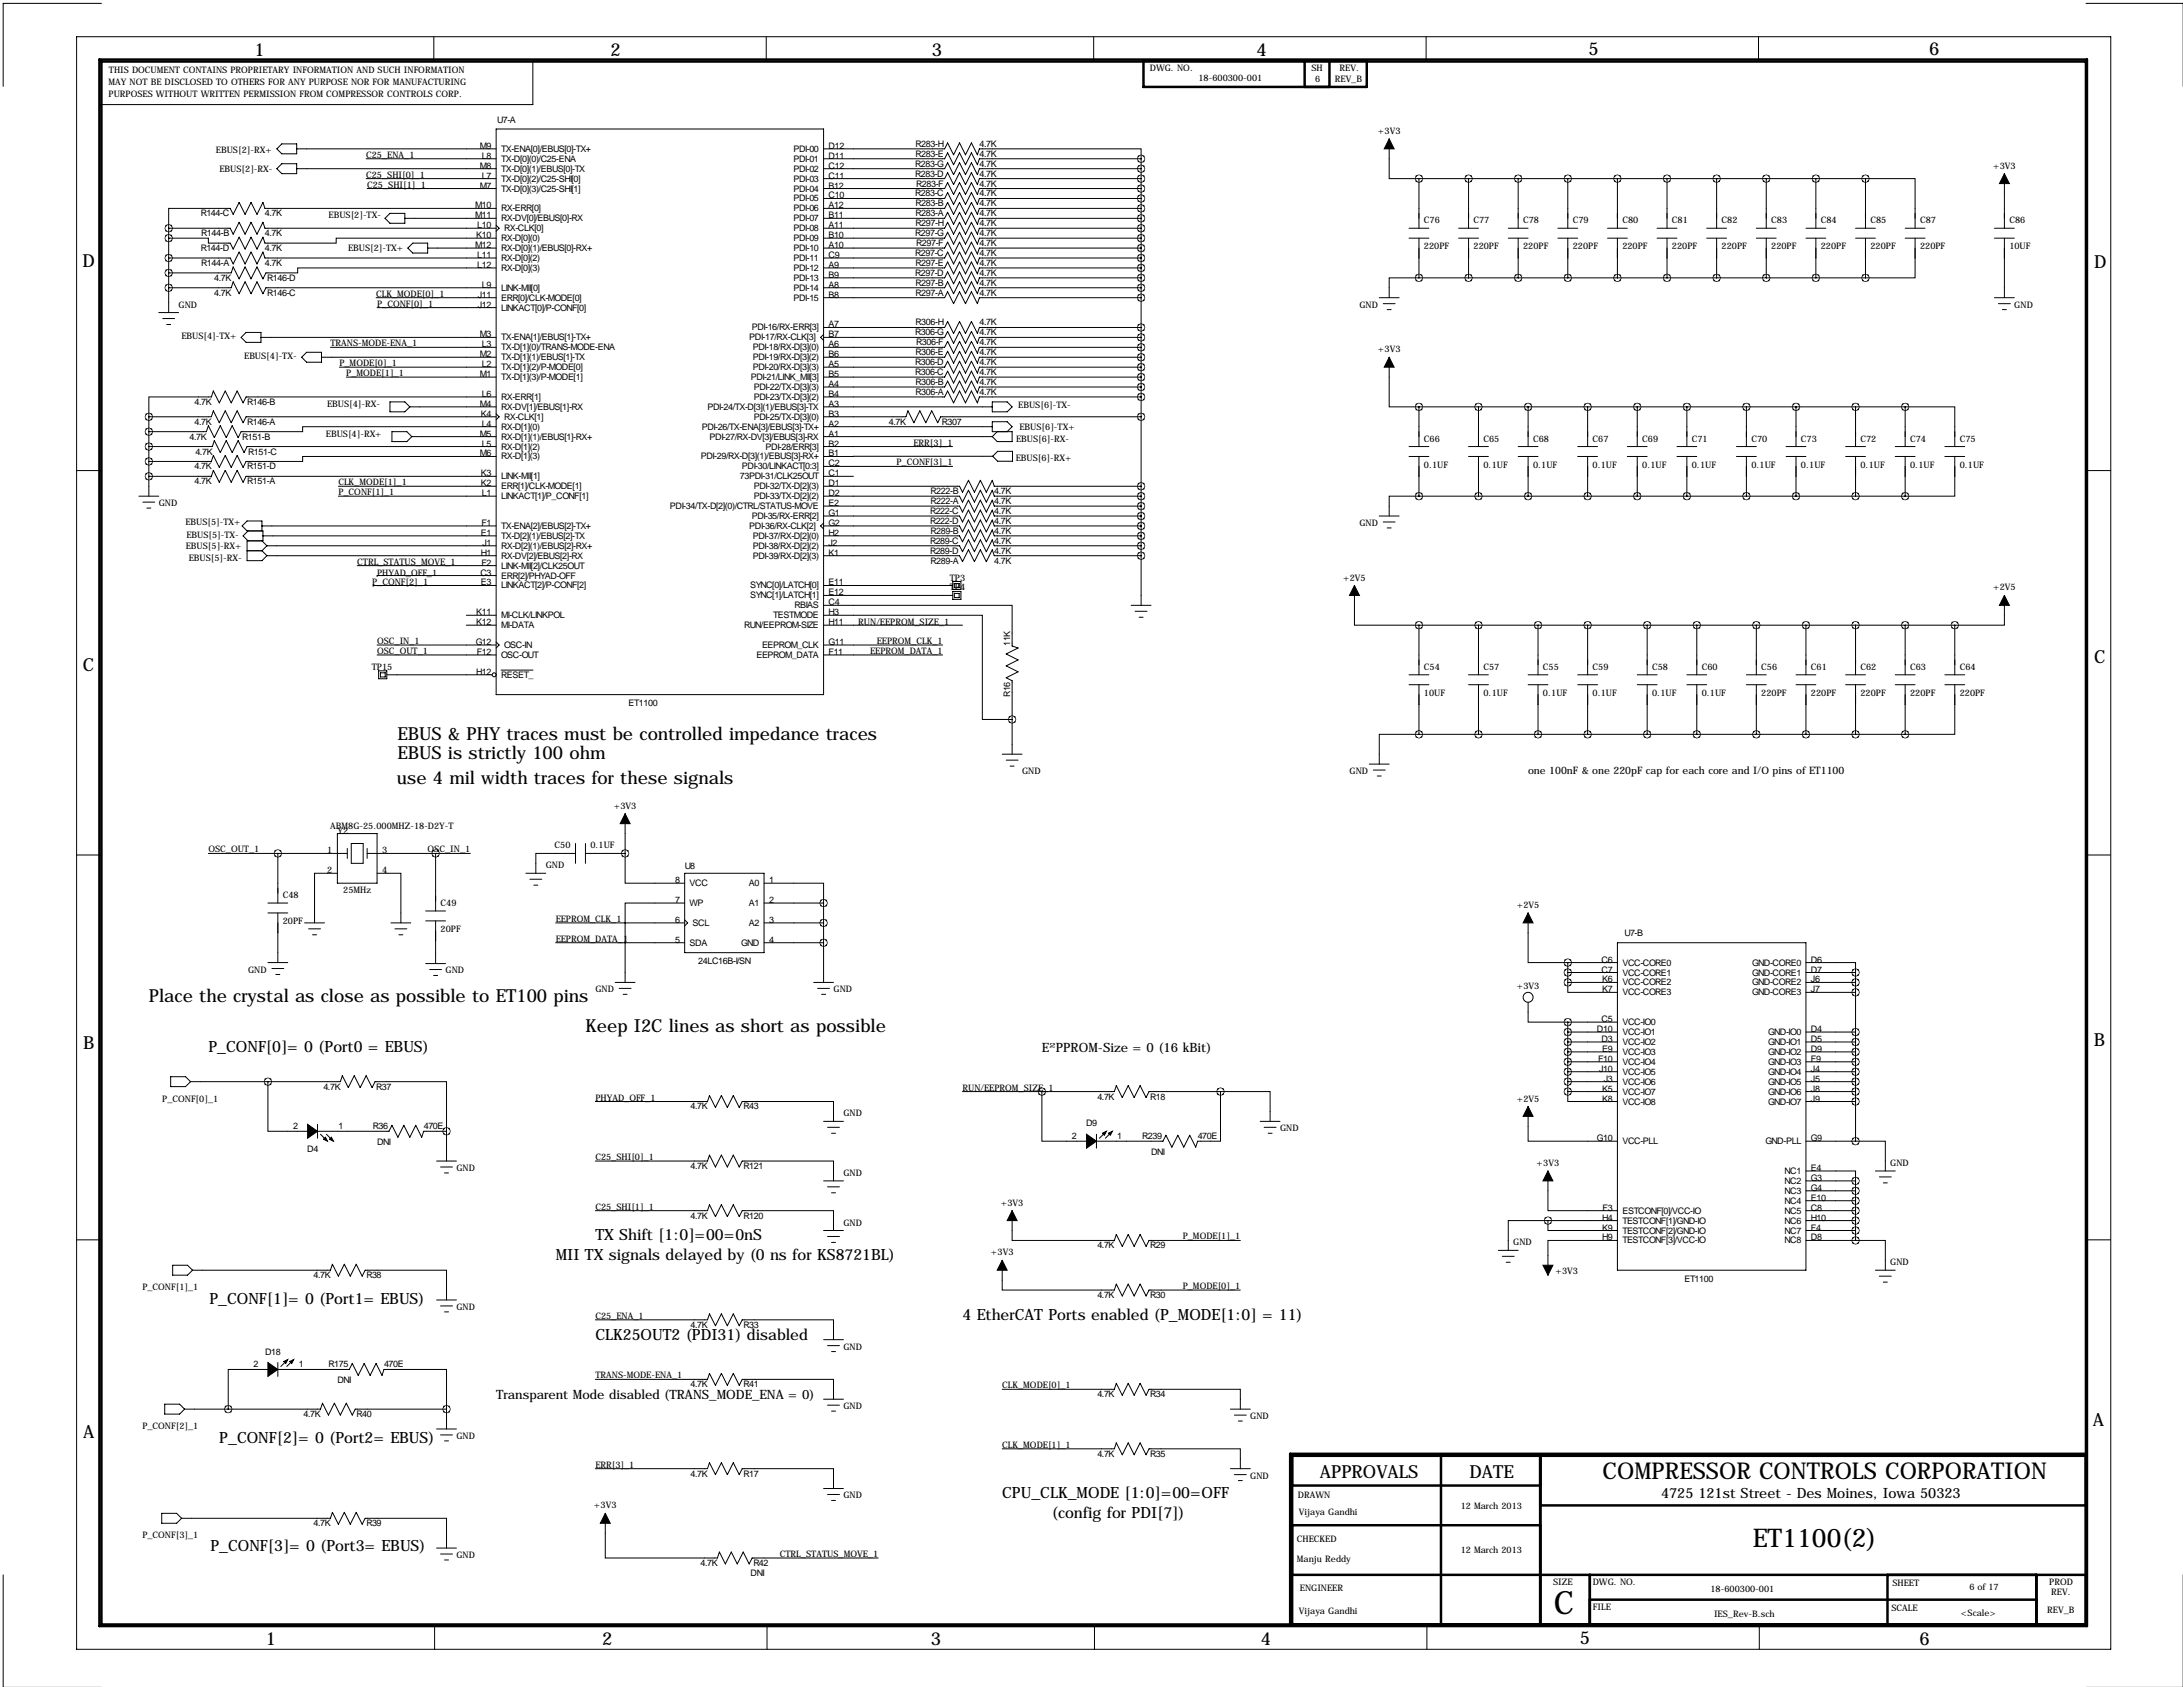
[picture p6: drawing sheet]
<svg xmlns="http://www.w3.org/2000/svg" width="559mm" height="432mm" viewBox="0 0 559 432" stroke-linecap="round" stroke-linejoin="round" font-family="sans-serif">
<defs><g id="words">
<text font-size="8.2" x="397.7" y="413.1">C</text>
<text font-size="6.6" x="448.7" y="396">ET1100(2)</text>
<text font-size="5.9" x="410.2" y="378.5">COMPRESSOR CONTROLS CORPORATION</text>
<g font-size="4.6">
<text x="65.1" y="14.2">1</text>
<text x="156.3" y="14.2">2</text>
<text x="238.5" y="14.2">3</text>
<text x="321.6" y="14.2">4</text>
<text x="406.6" y="14">5</text>
<text x="493.8" y="14">6</text>
<text x="21.1" y="68.4">D</text>
<text x="536.1" y="68.6">D</text>
<text x="21.2" y="171.7">C</text>
<text x="536" y="169.7">C</text>
<text x="101.8" y="189.3">EBUS &amp; PHY traces must be controlled impedance traces</text>
<text x="101.8" y="194.4">EBUS is strictly 100 ohm</text>
<text x="101.6" y="200.7">use 4 mil width traces for these signals</text>
<text x="38.1" y="256.5">Place the crystal as close as possible to ET100 pins</text>
<text x="21.3" y="268.6">B</text>
<text x="149.9" y="264.2">Keep I2C lines as short as possible</text>
<text x="535.9" y="267.7">B</text>
<text x="535.7" y="365">A</text>
<text x="21.3" y="368">A</text>
<text x="337.8" y="378.2">APPROVALS</text>
<text x="376.2" y="378.2">DATE</text>
<text x="68" y="421.1">1</text>
<text x="154.1" y="421.1">2</text>
<text x="238.3" y="421.1">3</text>
<text x="322.7" y="421">4</text>
<text x="404.4" y="420.9">5</text>
<text x="491.4" y="421.1">6</text>
</g>
<g font-size="4">
<text x="53.3" y="269.2">P_CONF[0]= 0 (Port0 = EBUS)</text>
<text x="152.4" y="317.5">TX Shift [1:0]=00=0nS</text>
<text x="142.2" y="322.6">MII TX signals delayed by (0 ns for KS8721BL)</text>
<text x="53.6" y="333.8">P_CONF[1]= 0 (Port1= EBUS)</text>
<text x="246.4" y="337.8">4 EtherCAT Ports enabled (P_MODE[1:0] = 11)</text>
<text x="152.4" y="342.9">CLK25OUT2 (PDI31) disabled</text>
<text x="56.1" y="369.3">P_CONF[2]= 0 (Port2= EBUS)</text>
<text x="256.5" y="383.5">CPU_CLK_MODE [1:0]=00=OFF</text>
<text x="269.2" y="388.6">(config for PDI[7])</text>
<text x="53.8" y="397">P_CONF[3]= 0 (Port3= EBUS)</text>
</g>
<text font-size="3.6" x="425.2" y="383.5">4725 121st Street - Des Moines, Iowa 50323</text>
<g font-size="3.3">
<text x="266.7" y="269.2">E²PPROM-Size = 0 (16 kBit)</text>
<text x="127" y="358.1">Transparent Mode disabled (TRANS_MODE_ENA = 0)</text>
</g>
<text font-size="2.6" x="391.2" y="198.1">one 100nF &amp; one 220pF cap for each core and I/O pins of ET1100</text>
<g font-size="2.3">
<text x="27.8" y="21.6">MAY NOT BE DISCLOSED TO OTHERS FOR ANY PURPOSE NOR FOR MANUFACTURING</text>
<text x="27.9" y="18.8">THIS DOCUMENT CONTAINS PROPRIETARY INFORMATION AND SUCH INFORMATION</text>
<text x="294.3" y="18.1">DWG. NO.</text>
<text x="306.8" y="20.6">18-600300-001</text>
<text x="335.7" y="18.2">SH</text>
<text x="336.7" y="20.9">6</text>
<text x="341.7" y="20.9">REV_B</text>
<text x="342.9" y="18.3">REV.</text>
<text x="27.8" y="24.7">PURPOSES WITHOUT WRITTEN PERMISSION FROM COMPRESSOR CONTROLS CORP.</text>
<text x="127.3" y="31.5">U7-A</text>
<text x="352.7" y="34.3">+3V3</text>
<text x="55.3" y="39.2">EBUS[2]-RX+</text>
<text x="93.7" y="40.4">C25_ENA_1</text>
<text x="122.8" y="38.1">M9</text>
<text x="123.4" y="40.6">L8</text>
<text x="128.3" y="38.9">TX-ENA[0]/EBUS[0]-TX+</text>
<text x="128.3" y="41.4">TX-D[0](0)/C25-ENA</text>
<text x="203.1" y="41.4">PDI-01</text>
<text x="203.1" y="38.9">PDI-00</text>
<text x="212.1" y="40.6">D11</text>
<text x="212.1" y="38.1">D12</text>
<text x="234.4" y="40.1">R283-E</text>
<text x="234.4" y="37.6">R283-H</text>
<text x="250.7" y="40.1">4.7K</text>
<text x="250.7" y="37.6">4.7K</text>
<text x="56.2" y="44.1">EBUS[2]-RX-</text>
<text x="93.7" y="45.5">C25_SHI[0]_1</text>
<text x="122.8" y="43.2">M8</text>
<text x="123.4" y="45.7">L7</text>
<text x="128.3" y="43.9">TX-D[0](1)/EBUS[0]-TX</text>
<text x="128.3" y="46.5">TX-D[0](2)/C25-SHI[0]</text>
<text x="203.1" y="46.5">PDI-03</text>
<text x="203.1" y="43.9">PDI-02</text>
<text x="212.1" y="45.7">C11</text>
<text x="212.1" y="43.2">C12</text>
<text x="234.3" y="45.2">R283-D</text>
<text x="234.3" y="42.7">R283-G</text>
<text x="234.5" y="47.8">R283-F</text>
<text x="250.7" y="45.2">4.7K</text>
<text x="250.7" y="42.7">4.7K</text>
<text x="250.7" y="47.8">4.7K</text>
<text x="510.2" y="43.2">+3V3</text>
<text x="94" y="48">C25_SHI[1]_1</text>
<text x="121.6" y="53.3">M10</text>
<text x="122.8" y="48.3">M7</text>
<text x="128.3" y="49">TX-D[0](3)/C25-SHI[1]</text>
<text x="203.1" y="49">PDI-04</text>
<text x="203.1" y="51.6">PDI-05</text>
<text x="212.1" y="48.3">B12</text>
<text x="212.1" y="50.8">C10</text>
<text x="212.1" y="53.3">A12</text>
<text x="234.3" y="50.3">R283-C</text>
<text x="234.4" y="52.8">R283-B</text>
<text x="250.7" y="52.8">4.7K</text>
<text x="250.7" y="50.3">4.7K</text>
<text x="51.4" y="55.4">R144-C</text>
<text x="67.8" y="55.4">4.7K</text>
<text x="84.1" y="55.9">EBUS[2]-TX-</text>
<text x="121.6" y="55.9">M11</text>
<text x="122.2" y="58.4">L10</text>
<text x="128.3" y="54.1">RX-ERR[0]</text>
<text x="128.3" y="56.6">RX-DV[0]/EBUS[0]-RX</text>
<text x="129" y="59.2">RX-CLK[0]</text>
<text x="203.1" y="54.1">PDI-06</text>
<text x="203.1" y="56.6">PDI-07</text>
<text x="203.1" y="59.2">PDI-08</text>
<text x="212.1" y="55.9">B11</text>
<text x="212.1" y="58.4">A11</text>
<text x="234.4" y="55.4">R283-A</text>
<text x="234.4" y="57.9">R297-H</text>
<text x="250.7" y="55.4">4.7K</text>
<text x="250.7" y="57.9">4.7K</text>
<text x="364.5" y="57.1">C76</text>
<text x="377.2" y="57.1">C77</text>
<text x="389.9" y="57.1">C78</text>
<text x="402.6" y="57.1">C79</text>
<text x="415.3" y="57.1">C80</text>
<text x="428" y="57.1">C81</text>
<text x="440.7" y="57.1">C82</text>
<text x="453.4" y="57.1">C83</text>
<text x="466.1" y="57.1">C84</text>
<text x="478.8" y="57.1">C85</text>
<text x="491.5" y="57.1">C87</text>
<text x="514.3" y="57.1">C86</text>
<text x="51.4" y="64.3">R144-D</text>
<text x="51.5" y="60.5">R144-B</text>
<text x="67.8" y="64.3">4.7K</text>
<text x="67.8" y="60.5">4.7K</text>
<text x="89.1" y="64.2">EBUS[2]-TX+</text>
<text x="121.6" y="63.5">M12</text>
<text x="121.9" y="61">K10</text>
<text x="128.3" y="61.7">RX-D[0](0)</text>
<text x="128.3" y="64.3">RX-D[0](1)/EBUS[0]-RX+</text>
<text x="203.1" y="61.7">PDI-09</text>
<text x="203.1" y="64.3">PDI-10</text>
<text x="212.1" y="61">B10</text>
<text x="212.1" y="63.5">A10</text>
<text x="234.3" y="65.5">R297-C</text>
<text x="234.3" y="60.5">R297-G</text>
<text x="234.5" y="63">R297-F</text>
<text x="250.7" y="65.5">4.7K</text>
<text x="250.7" y="63">4.7K</text>
<text x="250.7" y="60.5">4.7K</text>
<text x="364.5" y="63.8">220PF</text>
<text x="377.2" y="63.8">220PF</text>
<text x="389.9" y="63.8">220PF</text>
<text x="402.6" y="63.8">220PF</text>
<text x="415.3" y="63.8">220PF</text>
<text x="428" y="63.8">220PF</text>
<text x="440.7" y="63.8">220PF</text>
<text x="453.4" y="63.8">220PF</text>
<text x="466.1" y="63.8">220PF</text>
<text x="478.8" y="63.8">220PF</text>
<text x="491.5" y="63.8">220PF</text>
<text x="514.3" y="63.8">10UF</text>
<text x="51.5" y="68.1">R144-A</text>
<text x="54.8" y="71.9">4.7K</text>
<text x="67.8" y="68.1">4.7K</text>
<text x="68.4" y="71.9">R146-D</text>
<text x="122.2" y="66">L11</text>
<text x="122.2" y="68.6">L12</text>
<text x="128.3" y="66.8">RX-D[0](2)</text>
<text x="128.3" y="69.3">RX-D[0](3)</text>
<text x="203.1" y="66.8">PDI-11</text>
<text x="203.1" y="69.3">PDI-12</text>
<text x="203.1" y="71.9">PDI-13</text>
<text x="212.1" y="66">C9</text>
<text x="212.1" y="68.6">A9</text>
<text x="212.1" y="71.1">B9</text>
<text x="234.3" y="70.6">R297-D</text>
<text x="234.4" y="68.1">R297-E</text>
<text x="250.7" y="70.6">4.7K</text>
<text x="250.7" y="68.1">4.7K</text>
<text x="54.8" y="75.7">4.7K</text>
<text x="68.4" y="75.7">R146-C</text>
<text x="96.3" y="75.9">CLK_MODE[0]_1</text>
<text x="122.3" y="76.2">J11</text>
<text x="123.4" y="73.7">L9</text>
<text x="128.3" y="74.4">LINK-MII[0]</text>
<text x="128.3" y="77">ERR[0]/CLK-MODE[0]</text>
<text x="203.1" y="74.4">PDI-14</text>
<text x="203.1" y="77">PDI-15</text>
<text x="212.1" y="73.7">A8</text>
<text x="212.1" y="76.2">B8</text>
<text x="234.4" y="75.7">R297-A</text>
<text x="234.4" y="73.2">R297-B</text>
<text x="250.7" y="75.7">4.7K</text>
<text x="250.7" y="73.2">4.7K</text>
<text x="45.7" y="78.7">GND</text>
<text x="96.5" y="78.5">P_CONF[0]_1</text>
<text x="122.3" y="78.7">J12</text>
<text x="128.3" y="79.5">LINKACT[0]/P-CONF[0]</text>
<text x="212.1" y="83.8">A7</text>
<text x="234.4" y="83.3">R306-H</text>
<text x="250.7" y="83.3">4.7K</text>
<text x="348" y="78.7">GND</text>
<text x="515.6" y="78.7">GND</text>
<text x="46.4" y="86.7">EBUS[4]-TX+</text>
<text x="84.6" y="88.6">TRANS-MODE-ENA_1</text>
<text x="122.8" y="86.4">M3</text>
<text x="123.4" y="88.9">L3</text>
<text x="128.3" y="87.1">TX-ENA[1]/EBUS[1]-TX+</text>
<text x="128.3" y="89.7">TX-D[1](0)/TRANS-MODE-ENA</text>
<text x="191.8" y="87.1">PDI-17/RX-CLK[3]</text>
<text x="192.4" y="84.6">PDI-16/RX-ERR[3]</text>
<text x="192.7" y="89.7">PDI-18/RX-D[3](0)</text>
<text x="212.1" y="86.4">B7</text>
<text x="212.1" y="88.9">A6</text>
<text x="234.3" y="85.9">R306-G</text>
<text x="234.5" y="88.4">R306-F</text>
<text x="250.7" y="88.4">4.7K</text>
<text x="250.7" y="85.9">4.7K</text>
<text x="62.5" y="91.9">EBUS[4]-TX-</text>
<text x="86.9" y="93.7">P_MODE[0]_1</text>
<text x="122.8" y="91.4">M2</text>
<text x="123.4" y="94">L2</text>
<text x="128.3" y="92.2">TX-D[1](1)/EBUS[1]-TX</text>
<text x="128.3" y="94.7">TX-D[1](2)/P-MODE[0]</text>
<text x="192.7" y="92.2">PDI-19/RX-D[3](2)</text>
<text x="192.7" y="94.7">PDI-20/RX-D[3](3)</text>
<text x="212.1" y="91.4">B6</text>
<text x="212.1" y="94">A5</text>
<text x="234.3" y="93.5">R306-D</text>
<text x="234.4" y="90.9">R306-E</text>
<text x="250.7" y="93.5">4.7K</text>
<text x="250.7" y="90.9">4.7K</text>
<text x="352.7" y="90.2">+3V3</text>
<text x="88.6" y="96.3">P_MODE[1]_1</text>
<text x="122.8" y="96.5">M1</text>
<text x="123.4" y="101.6">L6</text>
<text x="128.3" y="97.3">TX-D[1](3)/P-MODE[1]</text>
<text x="192.2" y="97.3">PDI-21/LINK_MII[3]</text>
<text x="192.9" y="99.8">PDI-22/TX-D[3](3)</text>
<text x="212.1" y="96.5">B5</text>
<text x="212.1" y="99.1">A4</text>
<text x="212.1" y="101.6">B4</text>
<text x="234.3" y="96">R306-C</text>
<text x="234.4" y="101.1">R306-A</text>
<text x="234.4" y="98.6">R306-B</text>
<text x="250.7" y="101.1">4.7K</text>
<text x="250.7" y="98.6">4.7K</text>
<text x="250.7" y="96">4.7K</text>
<text x="49.8" y="103.6">4.7K</text>
<text x="63.3" y="103.6">R146-B</text>
<text x="83.7" y="104.1">EBUS[4]-RX-</text>
<text x="122.8" y="104.1">M4</text>
<text x="123.1" y="106.7">K4</text>
<text x="128.3" y="102.4">RX-ERR[1]</text>
<text x="128.3" y="104.9">RX-DV[1]/EBUS[1]-RX</text>
<text x="129" y="107.4">RX-CLK[1]</text>
<text x="181.1" y="104.9">PDI-24/TX-D[3](1)/EBUS[3]-TX</text>
<text x="192.9" y="102.4">PDI-23/TX-D[3](2)</text>
<text x="192.9" y="107.4">PDI-25/TX-D[3](0)</text>
<text x="212.1" y="104.1">A3</text>
<text x="212.1" y="106.7">B3</text>
<text x="260.7" y="104.3">EBUS[6]-TX-</text>
<text x="48.5" y="112.5">4.7K</text>
<text x="49.8" y="108.7">4.7K</text>
<text x="62" y="112.5">R151-B</text>
<text x="63.3" y="108.7">R146-A</text>
<text x="83.4" y="111.8">EBUS[4]-RX+</text>
<text x="122.8" y="111.8">M5</text>
<text x="123.4" y="109.2">L4</text>
<text x="128.3" y="110">RX-D[1](0)</text>
<text x="128.3" y="112.5">RX-D[1](1)/EBUS[1]-RX+</text>
<text x="179.6" y="110">PDI-26/TX-ENA[3]/EBUS[3]-TX+</text>
<text x="181.6" y="112.5">PDI-27/RX-DV[3]/EBUS[3]-RX</text>
<text x="212.1" y="109.2">A2</text>
<text x="212.1" y="111.8">A1</text>
<text x="227.6" y="108.7">4.7K</text>
<text x="241.1" y="108.7">R307</text>
<text x="260.1" y="113.1">EBUS[6]-RX-</text>
<text x="261" y="110.1">EBUS[6]-TX+</text>
<text x="364.5" y="113">C66</text>
<text x="379.7" y="113">C65</text>
<text x="392.4" y="113">C68</text>
<text x="407.7" y="113">C67</text>
<text x="420.4" y="113">C69</text>
<text x="433.1" y="113">C71</text>
<text x="448.3" y="113">C70</text>
<text x="461" y="113">C73</text>
<text x="476.2" y="113">C72</text>
<text x="488.9" y="113">C74</text>
<text x="501.6" y="113">C75</text>
<text x="50" y="116.3">4.7K</text>
<text x="63.6" y="116.3">R151-C</text>
<text x="122.8" y="116.8">M6</text>
<text x="123.4" y="114.3">L5</text>
<text x="128.3" y="115.1">RX-D[1](2)</text>
<text x="128.3" y="117.6">RX-D[1](3)</text>
<text x="179.4" y="117.6">PDI-29/RX-D[3](1)/EBUS[3]-RX+</text>
<text x="196" y="115.1">PDI-28/ERR[3]</text>
<text x="212.1" y="114.3">B2</text>
<text x="212.1" y="116.8">B1</text>
<text x="212.1" y="119.4">C2</text>
<text x="229.5" y="119.1">P_CONF[3]_1</text>
<text x="233.8" y="114">ERR[3]_1</text>
<text x="260" y="117.9">EBUS[6]-RX+</text>
<text x="364.5" y="119.7">0.1UF</text>
<text x="379.7" y="119.7">0.1UF</text>
<text x="392.4" y="119.7">0.1UF</text>
<text x="407.7" y="119.7">0.1UF</text>
<text x="420.4" y="119.7">0.1UF</text>
<text x="433.1" y="119.7">0.1UF</text>
<text x="448.3" y="119.7">0.1UF</text>
<text x="461" y="119.7">0.1UF</text>
<text x="476.2" y="119.7">0.1UF</text>
<text x="488.9" y="119.7">0.1UF</text>
<text x="501.6" y="119.7">0.1UF</text>
<text x="49.8" y="120.2">4.7K</text>
<text x="49.8" y="124">4.7K</text>
<text x="63.3" y="120.2">R151-D</text>
<text x="63.3" y="124">R151-A</text>
<text x="86.6" y="124.2">CLK_MODE[1]_1</text>
<text x="123.1" y="121.9">K3</text>
<text x="123.1" y="124.5">K2</text>
<text x="128.3" y="122.7">LINK-MII[1]</text>
<text x="128.3" y="125.2">ERR[1]/CLK-MODE[1]</text>
<text x="189.4" y="122.7">73PDI-31/CLK25OUT</text>
<text x="189.9" y="120.1">PDI-30/LINKACT[0:3]</text>
<text x="192.9" y="125.2">PDI-32/TX-D[2](3)</text>
<text x="212.1" y="121.9">C1</text>
<text x="212.1" y="124.5">D1</text>
<text x="40.6" y="129.5">GND</text>
<text x="86.6" y="126.7">P_CONF[1]_1</text>
<text x="123.4" y="127">L1</text>
<text x="128.3" y="127.8">LINKACT[1]/P_CONF[1]</text>
<text x="171.5" y="130.3">PDI-34/TX-D[2](0)/CTRL/STATUS-MOVE</text>
<text x="192.9" y="127.8">PDI-33/TX-D[2](2)</text>
<text x="212.1" y="127">D2</text>
<text x="212.1" y="129.5">E2</text>
<text x="238.1" y="131.6">R222-C</text>
<text x="238.2" y="126.5">R222-B</text>
<text x="238.2" y="129">R222-A</text>
<text x="254.5" y="131.6">4.7K</text>
<text x="254.5" y="126.5">4.7K</text>
<text x="254.5" y="129">4.7K</text>
<text x="47.4" y="134.4">EBUS[5]-TX+</text>
<text x="47.7" y="137.7">EBUS[5]-TX-</text>
<text x="123.1" y="137.2">E1</text>
<text x="123.2" y="134.6">F1</text>
<text x="128.3" y="135.4">TX-ENA[2]/EBUS[2]-TX+</text>
<text x="128.3" y="137.9">TX-D[2](1)/EBUS[2]-TX</text>
<text x="191.8" y="135.4">PDI-36/RX-CLK[2]</text>
<text x="192.4" y="132.8">PDI-35/RX-ERR[2]</text>
<text x="192.7" y="137.9">PDI-37/RX-D[2](0)</text>
<text x="212.1" y="132.1">G1</text>
<text x="212.1" y="134.6">G2</text>
<text x="212.1" y="137.2">H2</text>
<text x="238.1" y="134.1">R222-D</text>
<text x="238.2" y="136.7">R289-B</text>
<text x="254.5" y="136.7">4.7K</text>
<text x="254.5" y="134.1">4.7K</text>
<text x="348" y="134.6">GND</text>
<text x="47.6" y="140.6">EBUS[5]-RX+</text>
<text x="48.3" y="143.7">EBUS[5]-RX-</text>
<text x="123.1" y="142.2">H1</text>
<text x="123.5" y="139.7">J1</text>
<text x="128.3" y="140.5">RX-D[2](1)/EBUS[2]-RX+</text>
<text x="128.3" y="143">RX-DV[2]/EBUS[2]-RX</text>
<text x="192.7" y="140.5">PDI-38/RX-D[2](2)</text>
<text x="192.7" y="143">PDI-39/RX-D[2](3)</text>
<text x="212.1" y="139.7">J2</text>
<text x="212.1" y="142.2">K1</text>
<text x="238.1" y="141.7">R289-D</text>
<text x="238.1" y="139.2">R289-C</text>
<text x="254.5" y="141.7">4.7K</text>
<text x="254.5" y="139.2">4.7K</text>
<text x="91.4" y="144.5">CTRL_STATUS_MOVE_1</text>
<text x="95.2" y="149.9">P_CONF[2]_1</text>
<text x="96.5" y="147.3">PHYAD_OFF_1</text>
<text x="123" y="147.3">C3</text>
<text x="123.1" y="149.9">E3</text>
<text x="123.2" y="144.8">F2</text>
<text x="128.3" y="145.5">LINK-MII[2]/CLK25OUT</text>
<text x="128.3" y="148.1">ERR[2]/PHYAD-OFF</text>
<text x="212.1" y="149.9">E11</text>
<text x="238.2" y="144.3">R289-A</text>
<text x="243.1" y="148.6">TP3</text>
<text x="254.5" y="144.3">4.7K</text>
<text x="343.8" y="148.6">+2V5</text>
<text x="128.3" y="150.6">LINKACT[2]/P-CONF[2]</text>
<text x="192" y="150.6">SYNC[0]/LATCH[0]</text>
<text x="192" y="153.2">SYNC[1]/LATCH[1]</text>
<text x="203.4" y="155.7">RBIAS</text>
<text x="212.1" y="152.4">E12</text>
<text x="212.1" y="154.9">C4</text>
<text x="243.1" y="151.1">TP4</text>
<text x="510.2" y="151.1">+2V5</text>
<text x="121.9" y="157.5">K11</text>
<text x="121.9" y="160">K12</text>
<text x="128.3" y="158.2">MI-CLK/LINKPOL</text>
<text x="128.3" y="160.8">MI-DATA</text>
<text x="190.4" y="160.8">RUN/EEPROM-SIZE</text>
<text x="198" y="158.2">TESTMODE</text>
<text x="212.1" y="157.5">H3</text>
<text x="212.1" y="160">H11</text>
<text x="219.7" y="160">RUN/EEPROM_SIZE_1</text>
<text x="96.5" y="164.8">OSC_IN_1</text>
<text x="96.5" y="167.4">OSC_OUT_1</text>
<text x="121.8" y="165.1">G12</text>
<text x="122" y="167.6">F12</text>
<text x="129" y="165.9">OSC-IN</text>
<text x="195.1" y="165.9">EEPROM_CLK</text>
<text x="212.1" y="165.1">G11</text>
<text x="212.1" y="167.6">F11</text>
<text x="222.7" y="167.4">EEPROM_DATA_1</text>
<text x="224.4" y="164.8">EEPROM_CLK_1</text>
<text x="258.6" y="165.4" transform="rotate(-90 258.6 165.4)">11K</text>
<text x="95.2" y="171.5">TP15</text>
<text x="121.9" y="172.7">H12</text>
<text x="128.3" y="168.4">OSC-OUT</text>
<text x="128.3" y="173.5">RESET_</text>
<text x="193.6" y="168.4">EEPROM_DATA</text>
<text x="364.5" y="171.5">C54</text>
<text x="379.7" y="171.5">C57</text>
<text x="395" y="171.5">C55</text>
<text x="407.7" y="171.5">C59</text>
<text x="422.9" y="171.5">C58</text>
<text x="435.6" y="171.5">C60</text>
<text x="450.8" y="171.5">C56</text>
<text x="463.5" y="171.5">C61</text>
<text x="476.2" y="171.5">C62</text>
<text x="488.9" y="171.5">C63</text>
<text x="501.6" y="171.5">C64</text>
<text x="258.6" y="178.4" transform="rotate(-90 258.6 178.4)">R16</text>
<text x="364.5" y="178.1">10UF</text>
<text x="379.7" y="178.1">0.1UF</text>
<text x="395" y="178.1">0.1UF</text>
<text x="407.7" y="178.1">0.1UF</text>
<text x="422.9" y="178.1">0.1UF</text>
<text x="435.6" y="178.1">0.1UF</text>
<text x="450.8" y="178.1">220PF</text>
<text x="463.5" y="178.1">220PF</text>
<text x="476.2" y="178.1">220PF</text>
<text x="488.9" y="178.1">220PF</text>
<text x="501.6" y="178.1">220PF</text>
<text x="160.9" y="180.6">ET1100</text>
<text x="261.6" y="198.1">GND</text>
<text x="345.4" y="198.1">GND</text>
<text x="157.1" y="207">+3V3</text>
<text x="84.5" y="212.1">ABM8G-25.000MHZ-18-D2Y-T</text>
<text x="86.4" y="213.4">Y2</text>
<text x="53.3" y="218.2">OSC_OUT_1</text>
<text x="83.8" y="218.4">1</text>
<text x="97.8" y="218.4">3</text>
<text x="109.5" y="218.2">OSC_IN_1</text>
<text x="142" y="217.2">C50</text>
<text x="151.1" y="217.2">0.1UF</text>
<text x="83.8" y="223.5">2</text>
<text x="97.8" y="223.5">4</text>
<text x="139.7" y="222.2">GND</text>
<text x="172.8" y="226.1">8</text>
<text x="175.3" y="222.5">U8</text>
<text x="176.5" y="226.8">VCC</text>
<text x="191.7" y="226.8">A0</text>
<text x="196.8" y="226.1">1</text>
<text x="72.4" y="229.9">C48</text>
<text x="87.9" y="228.6">25MHz</text>
<text x="112.8" y="231.9">C49</text>
<text x="172.8" y="231.1">7</text>
<text x="176.5" y="231.9">WP</text>
<text x="191.7" y="231.9">A1</text>
<text x="196.8" y="231.1">2</text>
<text x="388.3" y="232.4">+2V5</text>
<text x="72.4" y="236.6">20PF</text>
<text x="112.8" y="238.6">20PF</text>
<text x="142.2" y="236">EEPROM_CLK_1</text>
<text x="172.8" y="236.2">6</text>
<text x="177.3" y="237">SCL</text>
<text x="191.7" y="237">A2</text>
<text x="196.8" y="236.2">3</text>
<text x="415.8" y="239.5">U7-B</text>
<text x="142.2" y="241">EEPROM_DATA_1</text>
<text x="172.8" y="241.3">5</text>
<text x="176.5" y="242.1">SDA</text>
<text x="189.7" y="242.1">GND</text>
<text x="196.8" y="241.3">4</text>
<text x="63.5" y="248.9">GND</text>
<text x="114" y="249.2">GND</text>
<text x="178.7" y="246.6">24LC16B-I/SN</text>
<text x="410" y="246.4">C6</text>
<text x="410" y="248.9">C7</text>
<text x="410.1" y="251.5">K6</text>
<text x="415.3" y="247.1">VCC-CORE0</text>
<text x="415.3" y="249.7">VCC-CORE1</text>
<text x="448.5" y="247.1">GND-CORE0</text>
<text x="448.5" y="249.7">GND-CORE1</text>
<text x="463.5" y="246.4">D6</text>
<text x="463.5" y="248.9">D7</text>
<text x="463.5" y="251.5">J6</text>
<text x="152.4" y="254">GND</text>
<text x="213.4" y="254">GND</text>
<text x="388.3" y="253.2">+3V3</text>
<text x="410.1" y="254">K7</text>
<text x="415.3" y="252.2">VCC-CORE2</text>
<text x="415.3" y="254.8">VCC-CORE3</text>
<text x="448.5" y="252.2">GND-CORE2</text>
<text x="448.5" y="254.8">GND-CORE3</text>
<text x="463.5" y="254">J7</text>
<text x="410" y="261.6">C5</text>
<text x="415.3" y="262.4">VCC-IO0</text>
<text x="408.8" y="264.2">D10</text>
<text x="410" y="266.7">D3</text>
<text x="410.1" y="269.2">E9</text>
<text x="415.3" y="264.9">VCC-IO1</text>
<text x="415.3" y="267.5">VCC-IO2</text>
<text x="452.6" y="264.9">GND-IO0</text>
<text x="452.6" y="267.5">GND-IO1</text>
<text x="463.5" y="264.2">D4</text>
<text x="463.5" y="266.7">D5</text>
<text x="463.5" y="269.2">D9</text>
<text x="409.1" y="271.8">F10</text>
<text x="409.3" y="274.3">J10</text>
<text x="415.3" y="270">VCC-IO3</text>
<text x="415.3" y="272.5">VCC-IO4</text>
<text x="415.3" y="275.1">VCC-IO5</text>
<text x="452.6" y="270">GND-IO2</text>
<text x="452.6" y="272.5">GND-IO3</text>
<text x="452.6" y="275.1">GND-IO4</text>
<text x="463.5" y="271.8">F9</text>
<text x="463.5" y="274.3">J4</text>
<text x="41.5" y="281.9">P_CONF[0]_1</text>
<text x="82.8" y="278.9">4.7K</text>
<text x="96.3" y="278.9">R37</text>
<text x="152.4" y="281.7">PHYAD_OFF_1</text>
<text x="246.4" y="279.1">RUN/EEPROM_SIZE_1</text>
<text x="280.9" y="281.4">4.7K</text>
<text x="294.4" y="281.4">R18</text>
<text x="388.3" y="281.9">+2V5</text>
<text x="410.1" y="279.4">K5</text>
<text x="410.1" y="281.9">K8</text>
<text x="410.5" y="276.9">J3</text>
<text x="415.3" y="277.6">VCC-IO6</text>
<text x="415.3" y="280.2">VCC-IO7</text>
<text x="452.6" y="277.6">GND-IO5</text>
<text x="452.6" y="280.2">GND-IO6</text>
<text x="463.5" y="276.9">J5</text>
<text x="463.5" y="279.4">J8</text>
<text x="463.5" y="281.9">J9</text>
<text x="176.8" y="284">4.7K</text>
<text x="190.3" y="284">R43</text>
<text x="215.9" y="285.8">GND</text>
<text x="415.3" y="282.7">VCC-IO8</text>
<text x="452.6" y="282.7">GND-IO7</text>
<text x="75" y="289.1">2</text>
<text x="86.6" y="289.1">1</text>
<text x="95.4" y="289.1">R36</text>
<text x="96.5" y="293.1">DNI</text>
<text x="108.5" y="289.1">470E</text>
<text x="274.4" y="291.6">2</text>
<text x="278" y="288.3">D9</text>
<text x="286" y="291.6">1</text>
<text x="292.4" y="291.6">R239</text>
<text x="306.6" y="291.6">470E</text>
<text x="327.7" y="289.6">GND</text>
<text x="408.8" y="292.1">G10</text>
<text x="415.3" y="292.9">VCC-PLL</text>
<text x="451.9" y="292.9">GND-PLL</text>
<text x="463.5" y="292.1">G9</text>
<text x="78.6" y="294.9">D4</text>
<text x="116.8" y="299.7">GND</text>
<text x="152.4" y="296.9">C25_SHI[0]_1</text>
<text x="176.8" y="299.2">4.7K</text>
<text x="190.3" y="299.2">R121</text>
<text x="294.6" y="295.7">DNI</text>
<text x="393.3" y="298.4">+3V3</text>
<text x="463.5" y="299.7">E4</text>
<text x="483.9" y="298.4">GND</text>
<text x="215.9" y="301">GND</text>
<text x="456.8" y="300.5">NC1</text>
<text x="456.8" y="303">NC2</text>
<text x="456.8" y="305.6">NC3</text>
<text x="463.5" y="302.3">G3</text>
<text x="463.5" y="304.8">G4</text>
<text x="152.4" y="309.6">C25_SHI[1]_1</text>
<text x="176.8" y="311.9">4.7K</text>
<text x="190.3" y="311.9">R120</text>
<text x="256.2" y="308.6">+3V3</text>
<text x="410.2" y="309.9">F3</text>
<text x="415.3" y="310.6">ESTCONF[0]/VCC-IO</text>
<text x="456.8" y="308.1">NC4</text>
<text x="456.8" y="310.6">NC5</text>
<text x="463.5" y="307.3">E10</text>
<text x="463.5" y="309.9">C8</text>
<text x="215.9" y="313.7">GND</text>
<text x="302.7" y="317.2">P_MODE[1]_1</text>
<text x="410.1" y="312.4">H4</text>
<text x="410.1" y="315">K9</text>
<text x="410.1" y="317.5">H9</text>
<text x="415.3" y="313.2">TESTCONF[1]/GND-IO</text>
<text x="415.3" y="315.7">TESTCONF[2]/GND-IO</text>
<text x="456.8" y="315.7">NC7</text>
<text x="456.8" y="313.2">NC6</text>
<text x="463.5" y="315">F4</text>
<text x="463.5" y="312.4">H10</text>
<text x="463.5" y="317.5">D8</text>
<text x="253.6" y="321.3">+3V3</text>
<text x="280.9" y="319.5">4.7K</text>
<text x="294.4" y="319.5">R29</text>
<text x="387.3" y="318.8">GND</text>
<text x="415.3" y="318.3">TESTCONF[3]/VCC-IO</text>
<text x="456.8" y="318.3">NC8</text>
<text x="483.9" y="323.8">GND</text>
<text x="80.2" y="327.2">4.7K</text>
<text x="93.8" y="327.2">R38</text>
<text x="302.7" y="329.9">P_MODE[0]_1</text>
<text x="398.2" y="326.1">+3V3</text>
<text x="431.2" y="328.2">ET1100</text>
<text x="36.4" y="330.2">P_CONF[1]_1</text>
<text x="116.8" y="335.3">GND</text>
<text x="280.9" y="332.2">4.7K</text>
<text x="294.4" y="332.2">R30</text>
<text x="152.4" y="337.6">C25_ENA_1</text>
<text x="176.8" y="339.9">4.7K</text>
<text x="190.3" y="339.9">R33</text>
<text x="67.9" y="346.7">D18</text>
<text x="215.9" y="345.4">GND</text>
<text x="64.9" y="350">2</text>
<text x="76.5" y="350">1</text>
<text x="84.1" y="350">R175</text>
<text x="98.3" y="350">470E</text>
<text x="152.4" y="352.8">TRANS-MODE-ENA_1</text>
<text x="86.4" y="354.1">DNI</text>
<text x="176.8" y="355.1">4.7K</text>
<text x="190.3" y="355.1">R41</text>
<text x="256.5" y="355.3">CLK_MODE[0]_1</text>
<text x="280.9" y="357.6">4.7K</text>
<text x="294.4" y="357.6">R34</text>
<text x="36.4" y="365.8">P_CONF[2]_1</text>
<text x="77.7" y="362.7">4.7K</text>
<text x="91.2" y="362.7">R40</text>
<text x="215.9" y="360.7">GND</text>
<text x="320" y="363.2">GND</text>
<text x="116.8" y="368.3">GND</text>
<text x="256.5" y="370.6">CLK_MODE[1]_1</text>
<text x="152.4" y="375.7">ERR[3]_1</text>
<text x="176.8" y="378">4.7K</text>
<text x="190.3" y="378">R17</text>
<text x="280.9" y="372.9">4.7K</text>
<text x="294.4" y="372.9">R35</text>
<text x="215.9" y="383.5">GND</text>
<text x="320" y="378.5">GND</text>
<text x="332.2" y="383.5">DRAWN</text>
<text x="152" y="386.1">+3V3</text>
<text x="332.5" y="387.9">Vijaya Gandhi</text>
<text x="373.9" y="386.1">12 March 2013</text>
<text x="36.4" y="393.7">P_CONF[3]_1</text>
<text x="80.2" y="390.7">4.7K</text>
<text x="93.8" y="390.7">R39</text>
<text x="332" y="394.7">CHECKED</text>
<text x="116.8" y="398.8">GND</text>
<text x="179.3" y="400.8">4.7K</text>
<text x="192.8" y="400.8">R42</text>
<text x="199.6" y="398.5">CTRL_STATUS_MOVE_1</text>
<text x="332" y="399.8">Manju Reddy</text>
<text x="373.9" y="397.6">12 March 2013</text>
<text x="192.2" y="403.4">DNI</text>
<text x="332.7" y="407.2">ENGINEER</text>
<text x="397.6" y="405.6">SIZE</text>
<text x="407.7" y="405.6">DWG. NO.</text>
<text x="437.9" y="407.5">18-600300-001</text>
<text x="484.4" y="405.9">SHEET</text>
<text x="504.1" y="407">6 of 17</text>
<text x="524.6" y="405.6">PROD</text>
<text x="332.5" y="413">Vijaya Gandhi</text>
<text x="407.7" y="412">FILE</text>
<text x="438.8" y="413.8">IES_Rev-B.sch</text>
<text x="484.2" y="412.2">SCALE</text>
<text x="501.9" y="413.6">&lt;Scale&gt;</text>
<text x="524.1" y="412.8">REV_B</text>
<text x="525.1" y="408.2">REV.</text>
</g>
</g></defs>
<g fill="none" stroke="#000" stroke-width=".26">
<path d="M19.6 9.4h520.7v412.7h-520.7zM26 .9h-25.2v21.2M111 9.4v6.3M143.6 15.7h-7.2v11.1h-110.8M196.1 9.4v6.3M280 9.4v6.3M365 9.4v6.3M450.1 9.4v6.3M534 .9h24.8M70.9 38.1l1.2-1.3h3.8v2.6h-3.8zM75.9 38.1h51.1M127 33h83.8v144.8h-83.8z"/>
<path d="M210.8 38.1h31l.8-1.5 1.5 3 1.5-3 1.5 3 1.6-3 1.5 3 .5-1.5h41.4v2.5M355.6 35.6v10.1h7.6M43.2 58.4h15.7l.8 1.5 1.5-3 1.5 3 1.6-3 1.5 3 1.5-3 .5 1.5h59.2M43.2 58.4v21.6M70.9 43.2l1.2-1.3h3.8v2.5h-3.8zM75.9 43.2h51.1M93.7 40.6h33.3M93.7 45.7h33.3M94 48.3h33M98.6 55.9l1.2-1.3h3.8v2.5h-3.8zM103.6 55.9h23.4M127 53.3h-59.2l-.5-1.5-1.5 3.1-1.5-3.1-1.6 3.1-1.5-3.1-1.5 3.1-.8-1.6h-15.7v5.1"/>
<path d="M127 57.7l.8 .7-.8 .8M210.8 58.4h31l.8-1.5 1.5 3 1.5-3 1.5 3 1.6-3 1.5 3 .5-1.5h41.4M210.8 40.6h31l.8-1.5 1.5 3.1 1.5-3.1 1.5 3.1 1.6-3.1 1.5 3.1 .5-1.6h41.4M210.8 43.2h31l.8-1.5 1.5 3 1.5-3 1.5 3 1.6-3 1.5 3 .5-1.5h41.4M210.8 45.7h31l.8-1.5 1.5 3 1.5-3 1.5 3 1.6-3 1.5 3 .5-1.5h41.4M210.8 48.3h31l.8-1.6 1.5 3.1 1.5-3.1 1.5 3.1 1.6-3.1 1.5 3.1 .5-1.5h41.4M210.8 53.3h31l.8-1.5 1.5 3.1 1.5-3.1 1.5 3.1 1.6-3.1 1.5 3.1 .5-1.6h41.4M210.8 55.9h31l.8-1.5 1.5 3 1.5-3 1.5 3 1.6-3 1.5 3 .5-1.5h41.4M210.8 50.8h31l.8-1.5 1.5 3 1.5-3 1.5 3 1.6-3 1.5 3 .5-1.5h41.4M292.1 40.6v114.3M360.7 58.4h5.1M363.2 45.7v12.7"/>
<path d="M363.2 45.7h114.3M373.4 58.4h5.1M375.9 45.7v12.7M386.1 58.4h5.1M388.6 45.7v12.7M398.8 58.4h5.1M401.3 45.7v12.7M411.5 58.4h5.1M414 45.7v12.7M424.2 58.4h5.1M426.7 45.7v12.7M436.9 58.4h5.1"/>
<path d="M439.4 45.7v12.7M449.6 58.4h5.1M452.1 45.7v12.7M462.3 58.4h5.1M464.8 45.7v12.7M475 58.4h5.1M477.5 45.7h12.7v12.7M477.5 45.7v12.7M487.7 58.4h5.1M510.5 58.4h5.1M513.1 44.4v14M43.2 61h10.1v1.2h5.6l.8 1.6 1.5-3.1 1.5 3.1 1.6-3.1 1.5 3.1 1.5-3.1 .5 1.5h18.3v-1.2h40.9"/>
<path d="M43.2 66h15.7l.8 1.6 1.5-3.1 1.5 3.1 1.6-3.1 1.5 3.1 1.5-3.1 .5 1.5h59.2M43.2 73.7h16l.5-1.6 1.5 3.1 1.5-3.1 1.6 3.1 1.5-3.1 1.5 3.1 .8-1.5h58.9M96.3 76.2h30.7M96.5 78.7h30.5M105.7 62.2h3.8v2.6h-3.8l-1.3-1.3zM109.5 63.5h17.5M127 68.6h-50.8v1.2h-8.1l-.8 1.6-1.5-3.1-1.5 3.1-1.6-3.1-1.5 3.1-1.5-3.1-.5 1.5h-16M210.8 61h31l.8-1.6 1.5 3.1 1.5-3.1 1.5 3.1 1.6-3.1 1.5 3.1 .5-1.5h41.4M210.8 63.5h31l.8-1.5 1.5 3 1.5-3 1.5 3 1.6-3 1.5 3 .5-1.5h41.4M210.8 66h31l.8-1.5 1.5 3.1 1.5-3.1 1.5 3.1 1.6-3.1 1.5 3.1 .5-1.6h41.4M210.8 68.6h31l.8-1.5 1.5 3 1.5-3 1.5 3 1.6-3 1.5 3 .5-1.5h41.4M210.8 73.7h31l.8-1.6 1.5 3.1 1.5-3.1 1.5 3.1 1.6-3.1 1.5 3.1 .5-1.5h41.4"/>
<path d="M210.8 76.2h31l.8-1.5 1.5 3 1.5-3 1.5 3 1.6-3 1.5 3 .5-1.5h41.4M210.8 71.1h31l.8-1.5 1.5 3 1.5-3 1.5 3 1.6-3 1.5 3 .5-1.5h41.4M353.1 76.2h5M354.1 77.7h3M355.1 79.2h1M360.7 61h5.1M363.2 71.1h-7.6v5.1M363.2 61v10.1M363.2 71.1h114.3M373.4 61h5.1M375.9 61v10.1M386.1 61h5.1"/>
<path d="M388.6 61v10.1M398.8 61h5.1M401.3 61v10.1M411.5 61h5.1M414 61v10.1M424.2 61h5.1M426.7 61v10.1M436.9 61h5.1M439.4 61v10.1M449.6 61h5.1M452.1 61v10.1M462.3 61h5.1"/>
<path d="M464.8 61v10.1M475 61h5.1M477.5 61v10.1M487.7 61h5.1M490.2 61v10.1h-12.7M510.5 61h5.1M510.5 76.2h5.1M511.6 77.7h3M512.6 79.2h1M513.1 61v15.2M40.6 80h5.1M41.7 81.5h3"/>
<path d="M42.7 83.1h1M61.7 86.4l1.3-1.3h3.8v2.5h-3.8zM66.8 86.4h60.2M78.5 90.2h3.8v2.5h-3.8l-1.3-1.3zM82.3 91.4h44.7M84.6 88.9h42.4M86.9 94h40.1M88.6 96.5h38.4M210.8 86.4h31l.8-1.6 1.5 3.1 1.5-3.1 1.5 3.1 1.6-3.1 1.5 3.1 .5-1.5h41.4M210.8 88.9h31l.8-1.5 1.5 3 1.5-3 1.5 3 1.6-3 1.5 3 .5-1.5h41.4M210.8 91.4h31l.8-1.5 1.5 3.1 1.5-3.1 1.5 3.1 1.6-3.1 1.5 3.1 .5-1.6h41.4M210.8 94h31l.8-1.5 1.5 3 1.5-3 1.5 3 1.6-3 1.5 3 .5-1.5h41.4"/>
<path d="M210.8 96.5h31l.8-1.5 1.5 3 1.5-3 1.5 3 1.6-3 1.5 3 .5-1.5h41.4M210.8 83.8h31l.8-1.5 1.5 3 1.5-3 1.5 3 1.6-3 1.5 3 .5-1.5h41.4M210.8 85.6l-.7 .8 .7 .7M210.8 99.1h31l.8-1.6 1.5 3.1 1.5-3.1 1.5 3.1 1.6-3.1 1.5 3.1 .5-1.5h41.4M355.6 91.4v12.7h7.6M38.1 114.3h16.3l.5-1.5 1.5 3 1.5-3 1.5 3 1.6-3 1.5 3 .7-1.5h63.8M38.1 106.7h16l.5-1.5 1.5 3 1.6-3 1.5 3 1.5-3 1.5 3 .8-1.5h64M38.1 106.7v20.3M99.8 102.9h3.8l1.3 1.2-1.3 1.3h-3.8zM100.3 110.5h3.8l1.3 1.3-1.3 1.2h-3.8zM104.9 104.1h22.1M105.4 111.8h21.6"/>
<path d="M127 109.2h-49.5v1.3h-15.8l-.7 1.5-1.6-3-1.5 3-1.5-3-1.5 3-1.6-3-.5 1.5h-14.7M127 116.8h-49.5v1.3h-14.5l-.8 1.5-1.5-3-1.5 3-1.5-3-1.6 3-1.5-3-.5 1.5h-16M127 101.6h-64l-.8 1.5-1.5-3-1.5 3-1.5-3-1.6 3-1.5-3-.5 1.5h-16v5.1M127 105.9l.8 .8-.8 .7M210.8 114.3h33M210.8 101.6h31l.8-1.5 1.5 3 1.5-3 1.5 3 1.6-3 1.5 3 .5-1.5h41.4M210.8 104.1h43.2M210.8 106.7h21.1l.5-1.5 1.5 3 1.6-3 1.5 3 1.5-3 1.5 3 .8-1.5h51.3M210.8 109.2h43.2M210.8 111.8h43.2M210.8 119.4h33M254 102.9h3.8l1.3 1.2-1.3 1.3h-3.8z"/>
<path d="M254.1 116.8h-43.3M255.3 110.5l-1.3 1.3M255.4 115.5h3.8v2.6h-3.8l-1.3-1.3zM257.8 110.5l1.3-1.3-1.3-1.3h-3.8v2.6h5.1v2.5h-3.8l-1.3-1.2M360.7 114.3h5.1M360.7 116.8h5.1M363.2 104.1v10.2M363.2 116.8v10.2M363.2 104.1h124.5M375.9 114.3h5.1M375.9 116.8h5.1M378.5 104.1v10.2"/>
<path d="M378.5 116.8v10.2M388.6 114.3h5.1M388.6 116.8h5.1M391.2 104.1v10.2M391.2 116.8v10.2M403.9 114.3h5M403.9 116.8h5M406.4 104.1v10.2M406.4 116.8v10.2M416.6 114.3h5M416.6 116.8h5M419.1 104.1v10.2"/>
<path d="M419.1 116.8v10.2M429.3 114.3h5M429.3 116.8h5M431.8 104.1v10.2M431.8 116.8v10.2M444.5 114.3h5.1M444.5 116.8h5.1M447 104.1v10.2M447 116.8v10.2M457.2 114.3h5.1M457.2 116.8h5.1M459.7 104.1v10.2"/>
<path d="M459.7 116.8v10.2M472.4 114.3h5.1M472.4 116.8h5.1M475 104.1v10.2M475 116.8v10.2M485.1 114.3h5.1M485.1 116.8h5.1M487.7 104.1h12.7v10.2M487.7 104.1v10.2M487.7 116.8v10.2M497.8 114.3h5.1M497.8 116.8h5.1"/>
<path d="M500.4 116.8v10.2h-12.7M19.7 120.4h6.4M35.6 127h5M36.6 128.5h3M37.6 130h1M38.1 121.9h16l.5-1.5 1.5 3 1.6-3 1.5 3 1.5-3 1.5 3 .8-1.5h64M63.5 135.9l-1.3 1.3 1.3 1.2M67.1 134.6h59.9M67.1 135.9v-2.6h-3.9l-1.2 1.3 1.2 1.3h4.1v2.5h-4.1v5.1h3.9l1.2-1.3M67.1 138.4l1.2 1.3M67.3 137.2h59.7M68.3 139.7h58.7"/>
<path d="M68.3 139.7l-1.2 1.3M86.6 124.5h40.4M86.6 127h40.4M210.8 121.9h7.6M210.8 124.5h34.8l.8 1.5 1.5-3.1 1.5 3.1 1.6-3.1 1.5 3.1 1.5-3.1 .5 1.6h37.6M210.8 127h34.8l.8 1.5 1.5-3 1.5 3 1.6-3 1.5 3 1.5-3 .5 1.5h37.6M210.8 134.6h34.8l.8 1.5 1.5-3 1.5 3 1.6-3 1.5 3 1.5-3 .5 1.5h37.6M210.8 137.2h34.8l.8 1.5 1.5-3.1 1.5 3.1 1.6-3.1 1.5 3.1 1.5-3.1 .5 1.6h37.6M210.8 139.7h34.8l.8 1.5 1.5-3 1.5 3 1.6-3 1.5 3 1.5-3 .5 1.5h37.6M210.8 129.5h34.8l.8 1.6 1.5-3.1 1.5 3.1 1.6-3.1 1.5 3.1 1.5-3.1 .5 1.5h37.6M210.8 132.1h34.8l.8 1.5 1.5-3 1.5 3 1.6-3 1.5 3 1.5-3 .5 1.5h37.6M210.8 133.9l-.7 .7 .7 .8"/>
<path d="M353.1 132.1h5M354.1 133.6h3M355.1 135.1h1M363.2 127h-7.6v5.1M363.2 127h124.5M533.9 120.4h6.4M63.2 141h3.9M67.1 141l1.2 1.2M68.3 142.2h58.7M91.4 144.8h35.6M119.4 157.5h7.6M127 147.3h-30.5v.3"/>
<path d="M127 149.9h-31.5v.2M210.8 154.9h48.3v10.5l1.5 .5-3 1.5 3 1.5-3 1.5 3 1.6-3 1.5 1.5 .7v18.8M210.8 157.5h40.7v26.6h7.6M210.8 149.9h33M210.8 152.4h33M210.8 142.2h34.8l.8 1.6 1.5-3.1 1.5 3.1 1.6-3.1 1.5 3.1 1.5-3.1 .5 1.5h37.6M243.9 148.8v2.1h2.1v-2.1h-2.1M243.9 151.3v2.1h2.1v-2h-2.1M244.3 149.3v1.1h1.2v-1h-1.2M244.3 151.8v1.2h1.2v-1.1h-1.2M289.6 154.9h5M290.6 156.5h3"/>
<path d="M291.6 158h1M346.7 149.9v10.1h16.5M513.1 152.4v7.6h-12.7M96.5 165.1h30.5M96.5 167.6h30.5M98.6 172.2v1.1h-1.2v-1.1h1.2M99 171.7v2h-2.1v-2h2.1M99.1 172.7h26.9M119.4 160h7.6M127 164.3l.8 .8-.8 .8M128.3 171.5h8.1M210.8 160h35.6"/>
<path d="M210.8 165.1h30.5M210.8 167.6h30.5M360.7 172.7h5.1M360.7 175.3h5.1M363.2 160v12.7M363.2 175.3v12.7M363.2 160h137.2M375.9 172.7h5.1M375.9 175.3h5.1M378.5 160v12.7M378.5 175.3v12.7M391.2 172.7h5"/>
<path d="M391.2 175.3h5M393.7 160v12.7M393.7 175.3v12.7M403.9 172.7h5M403.9 175.3h5M406.4 160v12.7M406.4 175.3v12.7M419.1 172.7h5.1M419.1 175.3h5.1M421.6 160v12.7M421.6 175.3v12.7M431.8 172.7h5.1"/>
<path d="M431.8 175.3h5.1M434.3 160v12.7M434.3 175.3v12.7M447 172.7h5.1M447 175.3h5.1M449.6 160v12.7M449.6 175.3v12.7M459.7 172.7h5.1M459.7 175.3h5.1M462.3 160v12.7M462.3 175.3v12.7M472.4 172.7h5.1"/>
<path d="M472.4 175.3h5.1M475 160v12.7M475 175.3v12.7M485.1 172.7h5.1M485.1 175.3h5.1M487.7 160v12.7M487.7 175.3v12.7M497.8 172.7h5.1M497.8 175.3h5.1M500.4 175.3v12.7h-12.7M500.4 160v12.7M256.5 193h5.1"/>
<path d="M257.6 194.6h3M258.6 196.1h1M350.5 195.6h5.1M351.5 197.1h3.1M352.6 198.6h1M363.2 188h-10.1v7.6M363.2 188h124.5M19.6 218.8h6.4M53.3 218.4h35.6M71.1 218.4v12.7M86.4 213.4h10.1v12.7h-10.1zM88.9 217.2v2.5"/>
<path d="M89.9 215.9h3.1v5.1h-3.1zM94 217.2v2.5M94 218.4h26.4M111.5 218.4v14.8M147.3 218.4h-10.1v5.1M147.3 215.9v5.1M149.9 218.4h10.1M149.9 215.9v5.1M160 218.4v7.7h15.3M160 208.3v10.1M533.8 218.8h6.4M68.6 231.1h5.1"/>
<path d="M68.6 233.7h5.1M71.1 233.7v12.7M78 236.2h5.1M79 237.7h3M80 239.3h1M86.4 223.5h-5.9v12.7M96.5 223.5h6.1v12.7M100.1 236.2h5.1M101.1 237.7h3M102.1 239.3h1M109 233.2h5M109 235.7h5"/>
<path d="M111.5 235.7v10.9M134.6 223.5h5.1M135.6 225h3.1M136.7 226.6h1M142.2 236.2h33.1M175.3 231.1h-15.3v20.4M175.3 223.5h20.3v20.3h-20.3zM175.3 235.5l.7 .7-.7 .8M195.6 226.1h15.2v5M195.6 231.1h15.2M195.6 236.2h15.2M210.8 231.1v20.4"/>
<path d="M391.2 233.7v12.7h10.1M68.6 246.4h5.1M69.6 247.9h3M70.6 249.4h1M109 246.6h5M110 248.2h3M111 249.7h1M142.2 241.3h33.1M157.5 251.5h5.1M158.5 253h3M159.5 254.5h1M195.6 241.3h15.2"/>
<path d="M208.3 251.5h5.1M209.3 253h3M210.3 254.5h1M391.2 256.5v5.1h10.1M401.3 251.5v2.5h12.7M401.3 246.4v5.1M401.3 246.4h12.7M401.3 248.9h12.7M401.3 251.5h12.7M414 241.3h48.3v83.8h-48.3zM462.3 246.4h12.7v2.5M462.3 248.9h12.7"/>
<path d="M462.3 251.5h12.7M462.3 254h12.7M475 248.9v43.2M43.7 275.6h3.8l1.3 1.3-1.3 1.2h-3.8zM48.8 276.9h38.3l.5-1.6 1.6 3.1 1.5-3.1 1.5 3.1 1.5-3.1 1.5 3.1 .8-1.5h18.3v12.7M68.6 276.9v12.7h10.1M246.4 279.4h38.8l.6-1.5 1.5 3 1.5-3 1.5 3 1.5-3 1.6 3 .7-1.5h18.3M266.7 279.4v12.7h11.4M312.4 279.4h12.7v7.6M312.4 279.4v12.7h-5.8l-.5 1.5-1.6-3-1.5 3-1.5-3-1.5 3-1.6-3-.7 1.5h-17M401.3 279.4v2.5h12.7M401.3 279.4h12.7"/>
<path d="M401.3 261.6v17.8M401.3 276.9h12.7M401.3 261.6h12.7M401.3 264.2h12.7M401.3 266.7h12.7M401.3 269.2h12.7M401.3 271.8h12.7M401.3 274.3h12.7M462.3 279.4h12.7M462.3 276.9h12.7M462.3 264.2h12.7M462.3 266.7h12.7"/>
<path d="M462.3 269.2h12.7M462.3 271.8h12.7M462.3 274.3h12.7M81.3 289.6h18.3l.7-1.6 1.6 3.1 1.5-3.1 1.5 3.1 1.5-3.1 1.5 3.1 .6-1.5h5.8M81.3 287.8v3.5M82 290.3l1.6 1.5M83.6 290.3l1.5 1.5M111.8 297.2h5M112.8 298.7h3M114.3 289.6v7.6M152.4 297.2h28.7l.5-1.5 1.5 3 1.6-3 1.5 3 1.5-3 1.5 3 .8-1.5h23.4v5.1M152.4 281.9h28.7l.5-1.5 1.5 3.1 1.6-3.1 1.5 3.1 1.5-3.1 1.5 3.1 .8-1.6h23.4v5.1"/>
<path d="M210.8 287h5.1M211.8 288.5h3.1M212.9 290.1h1M280.7 290.3v3.6M283 289.8l-1.6 1.5M284.5 289.8l-1.5 1.5M322.6 287h5.1M323.6 288.5h3M324.6 290.1h1M391.2 283.2v8.9h22.8M396.2 299.7v10.2h17.8M462.3 299.7h12.7v2.6"/>
<path d="M462.3 281.9h12.7M462.3 292.1h12.7M475 292.1h7.6v7.6M480.1 299.7h5M19.6 317.3h6.4M113.8 300.2h1M152.4 309.9h28.7l.5-1.5 1.5 3 1.6-3 1.5 3 1.5-3 1.5 3 .8-1.5h23.4v5.1M210.8 315h5.1M210.8 302.3h5.1M211.8 303.8h3.1M211.8 316.5h3.1M212.9 305.3h1"/>
<path d="M212.9 318h1M259.1 309.9v7.6h26.1l.6-1.5 1.5 3 1.5-3 1.5 3 1.5-3 1.6 3 .7-1.5h23.4M396.2 312.4v2.6h17.8M396.2 312.4h-10.1v7.6M396.2 312.4h17.8M414 317.5h-17.8v8.9M462.3 317.5h12.7M462.3 309.9h12.7M462.3 312.4h12.7M462.3 315h12.7M462.3 302.3h12.7M462.3 304.8h12.7"/>
<path d="M462.3 307.3h12.7M475 317.5h7.6v7.6M475 302.3v15.2M481.1 301.2h3M482.1 302.8h1M533.8 317.3h6.4M44.2 323.8h3.8l1.3 1.3-1.3 1.3h-3.8zM49.3 325.1h35.3l.5-1.5 1.5 3 1.5-3 1.6 3 1.5-3 1.5 3 .8-1.5h20.8v7.6M111.8 332.7h5M112.8 334.3h3M113.8 335.8h1M152.4 337.8h28.7l.5-1.5 1.5 3 1.6-3 1.5 3 1.5-3 1.5 3 .8-1.5h23.4v5.1"/>
<path d="M256.5 322.6v7.6h28.7l.6-1.5 1.5 3 1.5-3 1.5 3 1.5-3 1.6 3 .7-1.5h23.4M383.5 320h5.1M384.6 321.6h3M385.6 323.1h1M480.1 325.1h5M481.1 326.6h3M482.1 328.2h1M42.2 359.4h3.8l1.2 1.3-1.2 1.2h-3.8zM68.6 350.5h-10.2v10.2M71.1 350.5h18.3l.8-1.5 1.5 3 1.5-3 1.5 3 1.6-3 1.5 3 .5-1.5h16v10.2M71.1 348.7v3.6M73.4 348.2l-1.5 1.6"/>
<path d="M74.9 348.2l-1.5 1.6M152.4 353.1h28.7l.5-1.6 1.5 3.1 1.6-3.1 1.5 3.1 1.5-3.1 1.5 3.1 .8-1.5h23.4v5M210.8 342.9h5.1M210.8 358.1h5.1M211.8 344.4h3.1M211.8 359.7h3.1M212.9 345.9h1M256.5 355.6h28.7l.6-1.5 1.5 3 1.5-3 1.5 3 1.5-3 1.6 3 .7-1.5h23.4v5.1M47.2 360.7h34.8l.5-1.5 1.6 3 1.5-3 1.5 3 1.5-3 1.6 3 .7-1.5h23.4M111.8 365.8h5M112.8 367.3h3M113.8 368.8h1"/>
<path d="M114.3 360.7v5.1M152.4 375.9h28.7l.5-1.5 1.5 3 1.6-3 1.5 3 1.5-3 1.5 3 .8-1.5h23.4v5.1M212.9 361.2h1M256.5 370.8h28.7l.6-1.5 1.5 3.1 1.5-3.1 1.5 3.1 1.5-3.1 1.6 3.1 .7-1.6h23.4v5.1M315 375.9h5M315 360.7h5M316 362.2h3M316 377.4h3M317 363.7h1M317 379h1M41.4 387.3h3.8l1.3 1.3-1.3 1.3h-3.8zM46.5 388.6h38.1l.5-1.5 1.5 3 1.5-3 1.6 3 1.5-3 1.5 3 .8-1.5h20.8v7.6"/>
<path d="M111.8 396.2h5M112.8 397.8h3M113.8 399.3h1M154.9 387.3v11.5h28.7l.5-1.5 1.6 3 1.5-3 1.5 3 1.5-3 1.6 3 .7-1.5h32.3M210.8 381h5.1M211.8 382.5h3.1M212.9 384h1M.8 403.1v28.7M111.3 415.8v6.3M196.3 415.8v6.3M280.2 415.8v6.3M365.3 415.8v6.3"/>
<path d="M450.3 415.8v6.3"/>
<circle cx="126.5" cy="172.7" r=".51"/>
<circle cx="391.2" cy="255.3" r="1.27"/>
</g>
<g fill="none" stroke="#000" stroke-width=".63">
<path d="M25.5 15.2h508.7v401h-508.7zM26 15.7h508v400.1h-508zM292.7 15.5h57.2v6.8h-57.2zM334 22.3v-6.8h6.3v6.8M368.9 372.6v43.2M394.3 372.6v43.2M534 372.6h-203.2v43.2M534 372.1h-203.7v43.7M330.8 380.2h63.5M330.8 390.4h63.5M394.3 385.3h139.7M330.8 403.1h203.2"/>
<path d="M407 403.1v12.7M407 409.4h114.3M483.2 403.1v12.7M521.3 403.1v12.7"/>
</g>
<g fill="#000" stroke="#000" stroke-width=".26">
<path d="M355.6 35.6l1.3 2.5h-2.6zM513.1 44.4l1.2 2.6h-2.5zM355.6 91.4l1.3 2.6h-2.6zM346.7 149.9l1.3 2.5h-2.6zM513.1 152.4l1.2 2.5h-2.5zM160 208.3l1.3 2.5h-2.6zM391.2 233.7l1.2 2.5h-2.5zM78.7 287.8l2.6 1.8-2.6 1.7zM83.3 291.1l.5 1-1-.5zM84.8 291.1l.5 1-1-.5zM278.1 290.3l2.6 1.8-2.6 1.8zM282.2 290.1l1-.5-.5 1z"/>
<path d="M283.7 290.1l1-.5-.5 1zM391.2 283.2l1.2 2.6h-2.5zM396.2 299.7l1.3 2.6h-2.5zM259.1 309.9l1.2 2.5h-2.5zM256.5 322.6l1.3 2.5h-2.5zM395 323.8h2.5l-1.3 2.6zM68.6 348.7l2.5 1.8-2.5 1.8zM72.6 348.5l1.1-.5-.5 1zM74.2 348.5l1-.5-.5 1zM154.9 387.3l1.3 2.6h-2.5z"/>
</g>
<path d="M210.8 236.2a.07 .07 0 0 0 .1 0 .07 .07 0 0 0-.1 0zM210.8 241.3a.07 .07 0 0 0 .1 0 .07 .07 0 0 0-.1 0zM160 218.4a.07 .07 0 0 0 .1 0 .07 .07 0 0 0-.1 0zM71.1 218.4a.07 .07 0 0 0 .1 0 .07 .07 0 0 0-.1 0zM363.2 45.7a.07 .07 0 0 0 .1 0 .07 .07 0 0 0-.1 0zM375.9 45.7a.07 .07 0 0 0 .1 0 .07 .07 0 0 0-.1 0zM388.6 45.7a.07 .07 0 0 0 .1 0 .07 .07 0 0 0-.1 0zM401.3 45.7a.07 .07 0 0 0 .1 0 .07 .07 0 0 0-.1 0zM414 45.7a.07 .07 0 0 0 .1 0 .07 .07 0 0 0-.1 0zM426.7 45.7a.07 .07 0 0 0 .1 0 .07 .07 0 0 0-.1 0zM439.4 45.7a.07 .07 0 0 0 .1 0 .07 .07 0 0 0-.1 0zM452.1 45.7a.07 .07 0 0 0 .1 0 .07 .07 0 0 0-.1 0zM464.8 45.7a.07 .07 0 0 0 .1 0 .07 .07 0 0 0-.1 0zM363.2 71.1a.07 .07 0 0 0 .1 0 .07 .07 0 0 0-.1 0zM375.9 71.1a.07 .07 0 0 0 .1 0 .07 .07 0 0 0-.1 0zM388.6 71.1a.07 .07 0 0 0 .1 0 .07 .07 0 0 0-.1 0zM401.3 71.1a.07 .07 0 0 0 .1 0 .07 .07 0 0 0-.1 0zM414 71.1a.07 .07 0 0 0 .1 0 .07 .07 0 0 0-.1 0zM426.7 71.1a.07 .07 0 0 0 .1 0 .07 .07 0 0 0-.1 0zM439.4 71.1a.07 .07 0 0 0 .1 0 .07 .07 0 0 0-.1 0zM452.1 71.1a.07 .07 0 0 0 .1 0 .07 .07 0 0 0-.1 0zM464.8 71.1a.07 .07 0 0 0 .1 0 .07 .07 0 0 0-.1 0zM363.2 104.1a.07 .07 0 0 0 .1 0 .07 .07 0 0 0-.1 0zM378.4 104.1a.07 .07 0 0 0 .1 0 .07 .07 0 0 0-.1 0zM391.1 104.1a.07 .07 0 0 0 .1 0 .07 .07 0 0 0-.1 0zM406.3 104.1a.1 .1 0 0 0 .2 0 .1 .1 0 0 0-.2 0zM419 104.1a.1 .1 0 0 0 .2 0 .1 .1 0 0 0-.2 0zM431.7 104.1a.1 .1 0 0 0 .2 0 .1 .1 0 0 0-.2 0zM447 104.1a.07 .07 0 0 0 .1 0 .07 .07 0 0 0-.1 0zM459.7 104.1a.07 .07 0 0 0 .1 0 .07 .07 0 0 0-.1 0zM474.9 104.1a.07 .07 0 0 0 .1 0 .07 .07 0 0 0-.1 0zM487.6 104.1a.07 .07 0 0 0 .1 0 .07 .07 0 0 0-.1 0zM363.2 127a.07 .07 0 0 0 .1 0 .07 .07 0 0 0-.1 0zM378.4 127a.07 .07 0 0 0 .1 0 .07 .07 0 0 0-.1 0zM391.1 127a.07 .07 0 0 0 .1 0 .07 .07 0 0 0-.1 0zM406.3 127a.1 .1 0 0 0 .2 0 .1 .1 0 0 0-.2 0zM419 127a.1 .1 0 0 0 .2 0 .1 .1 0 0 0-.2 0zM431.7 127a.1 .1 0 0 0 .2 0 .1 .1 0 0 0-.2 0zM447 127a.07 .07 0 0 0 .1 0 .07 .07 0 0 0-.1 0zM459.7 127a.07 .07 0 0 0 .1 0 .07 .07 0 0 0-.1 0zM474.9 127a.07 .07 0 0 0 .1 0 .07 .07 0 0 0-.1 0zM487.6 127a.07 .07 0 0 0 .1 0 .07 .07 0 0 0-.1 0zM378.4 160a.07 .07 0 0 0 .1 0 .07 .07 0 0 0-.1 0zM393.6 160a.1 .1 0 0 0 .2 0 .1 .1 0 0 0-.2 0zM406.3 160a.1 .1 0 0 0 .2 0 .1 .1 0 0 0-.2 0zM421.6 160a.07 .07 0 0 0 .1 0 .07 .07 0 0 0-.1 0zM434.3 160a.07 .07 0 0 0 .1 0 .07 .07 0 0 0-.1 0zM449.5 160a.07 .07 0 0 0 .1 0 .07 .07 0 0 0-.1 0zM462.2 160a.07 .07 0 0 0 .1 0 .07 .07 0 0 0-.1 0zM474.9 160a.07 .07 0 0 0 .1 0 .07 .07 0 0 0-.1 0zM487.6 160a.07 .07 0 0 0 .1 0 .07 .07 0 0 0-.1 0zM500.3 160a.07 .07 0 0 0 .1 0 .07 .07 0 0 0-.1 0zM363.2 188a.07 .07 0 0 0 .1 0 .07 .07 0 0 0-.1 0zM378.4 188a.07 .07 0 0 0 .1 0 .07 .07 0 0 0-.1 0zM393.6 188a.1 .1 0 0 0 .2 0 .1 .1 0 0 0-.2 0zM406.3 188a.1 .1 0 0 0 .2 0 .1 .1 0 0 0-.2 0zM421.6 188a.07 .07 0 0 0 .1 0 .07 .07 0 0 0-.1 0zM434.3 188a.07 .07 0 0 0 .1 0 .07 .07 0 0 0-.1 0zM449.5 188a.07 .07 0 0 0 .1 0 .07 .07 0 0 0-.1 0zM462.2 188a.07 .07 0 0 0 .1 0 .07 .07 0 0 0-.1 0zM474.9 188a.07 .07 0 0 0 .1 0 .07 .07 0 0 0-.1 0zM487.6 188a.07 .07 0 0 0 .1 0 .07 .07 0 0 0-.1 0zM363.2 160a.07 .07 0 0 0 .1 0 .07 .07 0 0 0-.1 0zM477.5 45.7a.07 .07 0 0 0 .1 0 .07 .07 0 0 0-.1 0zM477.5 71.1a.07 .07 0 0 0 .1 0 .07 .07 0 0 0-.1 0zM401.3 274.3a.07 .07 0 0 0 .1 0 .07 .07 0 0 0-.1 0zM474.9 254a.07 .07 0 0 0 .1 0 .07 .07 0 0 0-.1 0zM401.3 264.2a.07 .07 0 0 0 .1 0 .07 .07 0 0 0-.1 0zM401.3 266.7a.07 .07 0 0 0 .1 0 .07 .07 0 0 0-.1 0zM401.3 269.2a.07 .07 0 0 0 .1 0 .07 .07 0 0 0-.1 0zM401.3 271.8a.07 .07 0 0 0 .1 0 .07 .07 0 0 0-.1 0zM401.3 276.9a.07 .07 0 0 0 .1 0 .07 .07 0 0 0-.1 0zM401.3 279.4a.07 .07 0 0 0 .1 0 .07 .07 0 0 0-.1 0zM401.3 251.5a.07 .07 0 0 0 .1 0 .07 .07 0 0 0-.1 0zM401.3 248.9a.07 .07 0 0 0 .1 0 .07 .07 0 0 0-.1 0zM474.9 281.9a.07 .07 0 0 0 .1 0 .07 .07 0 0 0-.1 0zM474.9 315a.07 .07 0 0 0 .1 0 .07 .07 0 0 0-.1 0zM474.9 312.4a.07 .07 0 0 0 .1 0 .07 .07 0 0 0-.1 0zM474.9 309.9a.07 .07 0 0 0 .1 0 .07 .07 0 0 0-.1 0zM474.9 307.3a.07 .07 0 0 0 .1 0 .07 .07 0 0 0-.1 0zM474.9 304.8a.07 .07 0 0 0 .1 0 .07 .07 0 0 0-.1 0zM474.9 302.3a.07 .07 0 0 0 .1 0 .07 .07 0 0 0-.1 0zM401.3 246.4a.07 .07 0 0 0 .1 0 .07 .07 0 0 0-.1 0zM401.3 261.6a.07 .07 0 0 0 .1 0 .07 .07 0 0 0-.1 0zM474.9 292.1a.07 .07 0 0 0 .1 0 .07 .07 0 0 0-.1 0zM474.9 317.5a.07 .07 0 0 0 .1 0 .07 .07 0 0 0-.1 0zM396.2 312.4a.07 .07 0 0 0 .1 0 .07 .07 0 0 0-.1 0zM68.5 276.9a.07 .07 0 0 0 .1 0 .07 .07 0 0 0-.1 0zM114.2 289.6a.1 .1 0 0 0 .2 0 .1 .1 0 0 0-.2 0zM58.4 360.7a.07 .07 0 0 0 .1 0 .07 .07 0 0 0-.1 0zM114.2 360.7a.1 .1 0 0 0 .2 0 .1 .1 0 0 0-.2 0zM312.4 279.4a.07 .07 0 0 0 .1 0 .07 .07 0 0 0-.1 0zM266.6 279.4a.1 .1 0 0 0 .2 0 .1 .1 0 0 0-.2 0zM43.1 58.4a.07 .07 0 0 0 .1 0 .07 .07 0 0 0-.1 0zM43.1 66a.07 .07 0 0 0 .1 0 .07 .07 0 0 0-.1 0zM38 114.3a.1 .1 0 0 0 .2 0 .1 .1 0 0 0-.2 0zM38 106.7a.1 .1 0 0 0 .2 0 .1 .1 0 0 0-.2 0zM259 184.1a.07 .07 0 0 0 .1 0 .07 .07 0 0 0-.1 0zM210.8 231.1a.07 .07 0 0 0 .1 0 .07 .07 0 0 0-.1 0zM111.4 218.4a.1 .1 0 0 0 .2 0 .1 .1 0 0 0-.2 0zM43.1 61a.07 .07 0 0 0 .1 0 .07 .07 0 0 0-.1 0zM43.1 73.7a.07 .07 0 0 0 .1 0 .07 .07 0 0 0-.1 0zM38 121.9a.1 .1 0 0 0 .2 0 .1 .1 0 0 0-.2 0zM43.1 69.8a.07 .07 0 0 0 .1 0 .07 .07 0 0 0-.1 0zM38 118.1a.1 .1 0 0 0 .2 0 .1 .1 0 0 0-.2 0zM38 110.5a.1 .1 0 0 0 .2 0 .1 .1 0 0 0-.2 0zM292 124.5a.1 .1 0 0 0 .2 0 .1 .1 0 0 0-.2 0zM292 127a.1 .1 0 0 0 .2 0 .1 .1 0 0 0-.2 0zM292 129.5a.1 .1 0 0 0 .2 0 .1 .1 0 0 0-.2 0zM292 132.1a.1 .1 0 0 0 .2 0 .1 .1 0 0 0-.2 0zM292 134.6a.1 .1 0 0 0 .2 0 .1 .1 0 0 0-.2 0zM292 137.2a.1 .1 0 0 0 .2 0 .1 .1 0 0 0-.2 0zM292 139.7a.1 .1 0 0 0 .2 0 .1 .1 0 0 0-.2 0zM292 142.2a.1 .1 0 0 0 .2 0 .1 .1 0 0 0-.2 0zM292 106.7a.1 .1 0 0 0 .2 0 .1 .1 0 0 0-.2 0zM292 40.6a.1 .1 0 0 0 .2 0 .1 .1 0 0 0-.2 0zM292 43.2a.1 .1 0 0 0 .2 0 .1 .1 0 0 0-.2 0zM292 45.7a.1 .1 0 0 0 .2 0 .1 .1 0 0 0-.2 0zM292 48.3a.1 .1 0 0 0 .2 0 .1 .1 0 0 0-.2 0zM292 50.8a.1 .1 0 0 0 .2 0 .1 .1 0 0 0-.2 0zM292 53.3a.1 .1 0 0 0 .2 0 .1 .1 0 0 0-.2 0zM292 55.9a.1 .1 0 0 0 .2 0 .1 .1 0 0 0-.2 0zM292 58.4a.1 .1 0 0 0 .2 0 .1 .1 0 0 0-.2 0zM292 61a.1 .1 0 0 0 .2 0 .1 .1 0 0 0-.2 0zM292 63.5a.1 .1 0 0 0 .2 0 .1 .1 0 0 0-.2 0zM292 66a.1 .1 0 0 0 .2 0 .1 .1 0 0 0-.2 0zM292 68.6a.1 .1 0 0 0 .2 0 .1 .1 0 0 0-.2 0zM292 71.1a.1 .1 0 0 0 .2 0 .1 .1 0 0 0-.2 0zM292 73.7a.1 .1 0 0 0 .2 0 .1 .1 0 0 0-.2 0zM292 76.2a.1 .1 0 0 0 .2 0 .1 .1 0 0 0-.2 0zM292 83.8a.1 .1 0 0 0 .2 0 .1 .1 0 0 0-.2 0zM292 86.4a.1 .1 0 0 0 .2 0 .1 .1 0 0 0-.2 0zM292 88.9a.1 .1 0 0 0 .2 0 .1 .1 0 0 0-.2 0zM292 91.4a.1 .1 0 0 0 .2 0 .1 .1 0 0 0-.2 0zM292 94a.1 .1 0 0 0 .2 0 .1 .1 0 0 0-.2 0zM292 96.5a.1 .1 0 0 0 .2 0 .1 .1 0 0 0-.2 0zM292 99.1a.1 .1 0 0 0 .2 0 .1 .1 0 0 0-.2 0zM292 101.6a.1 .1 0 0 0 .2 0 .1 .1 0 0 0-.2 0zM474.9 248.9a.07 .07 0 0 0 .1 0 .07 .07 0 0 0-.1 0zM474.9 251.5a.07 .07 0 0 0 .1 0 .07 .07 0 0 0-.1 0zM474.9 264.2a.07 .07 0 0 0 .1 0 .07 .07 0 0 0-.1 0zM474.9 266.7a.07 .07 0 0 0 .1 0 .07 .07 0 0 0-.1 0zM474.9 269.2a.07 .07 0 0 0 .1 0 .07 .07 0 0 0-.1 0zM474.9 271.8a.07 .07 0 0 0 .1 0 .07 .07 0 0 0-.1 0zM474.9 274.3a.07 .07 0 0 0 .1 0 .07 .07 0 0 0-.1 0zM474.9 276.9a.07 .07 0 0 0 .1 0 .07 .07 0 0 0-.1 0zM474.9 279.4a.07 .07 0 0 0 .1 0 .07 .07 0 0 0-.1 0z" fill="#000" stroke="#000" stroke-width="1.9"/>
<use href="#words"/>
</svg>
